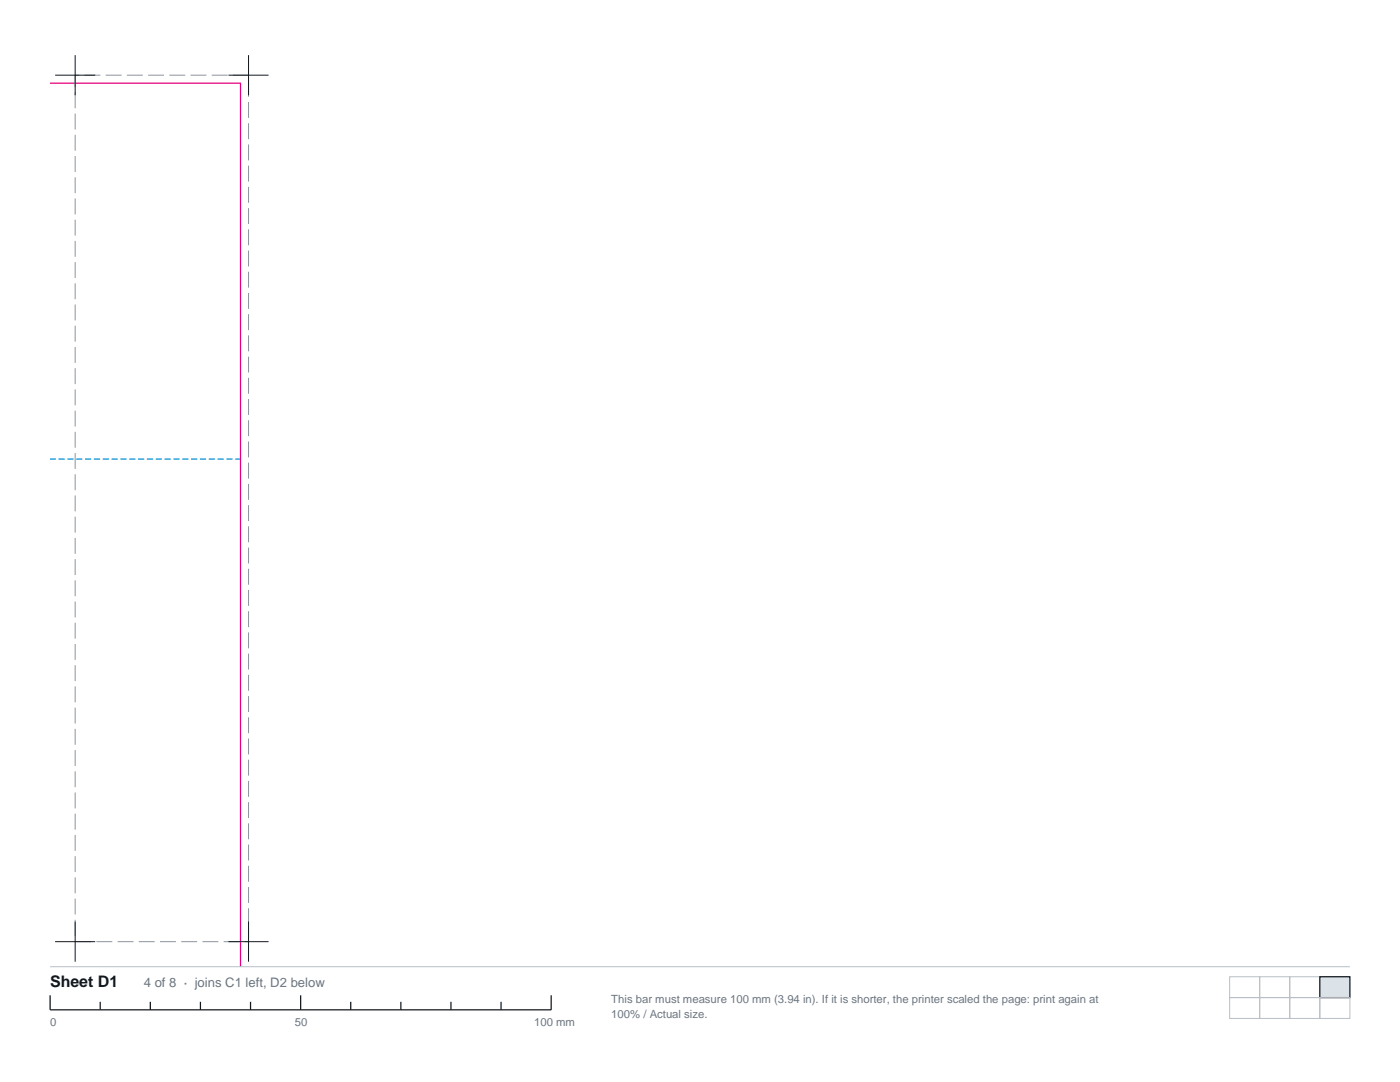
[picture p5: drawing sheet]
<svg xmlns="http://www.w3.org/2000/svg" width="279mm" height="216mm" viewBox="0 0 279 216" stroke-linecap="round" stroke-linejoin="round" font-family="sans-serif">
<defs><g id="words">
<text font-size="3.2" fill="#12171c" x="10" y="196.9">Sheet D1</text>
<text font-size="2.6" fill="#6b7580" x="28.7" y="196.9">4 of 8 · joins C1 left, D2 below</text>
<g font-size="2.3" fill="#6b7580">
<text x="122" y="200.1">This bar must measure 100 mm (3.94 in). If it is shorter, the printer scaled the page: print again at</text>
<text x="122" y="203.2">100% / Actual size.</text>
<text x="10" y="204.7">0</text>
<text x="58.9" y="204.7">50</text>
<text x="106.6" y="204.7">100 mm</text>
</g>
</g></defs>
<path d="M10 91.6h38" fill="none" stroke="#008fd4" stroke-width=".25" stroke-dasharray="1.1 .7"/>
<path d="M10 16.6h38v176.3" fill="none" stroke="#e6007d" stroke-width=".25"/>
<path d="M15 15h34.6v172.9h-34.6z" fill="none" stroke="#8c949e" stroke-width=".2" stroke-dasharray="3.2 1.1" stroke-linecap="butt"/>
<path d="M11 15h8M15 11v8M45.6 15h8M49.6 11v8M11 187.9h8M15 183.9v8M45.6 187.9h8M49.6 183.9v8" fill="none" stroke="#12171c" stroke-width=".2"/>
<path d="M10 192.9h259.4M245.4 194.9h6v4.2h-6zM251.4 194.9h6v4.2h-6zM257.4 194.9h6v4.2h-6z" fill="none" stroke="#b8bfc7" stroke-width=".2"/>
<path d="M10 198.6v2.9h100v-2.9M20 199.9v1.6M30 199.9v1.6M40 199.9v1.6M50 199.9v1.6M60 198.6v2.9M70 199.9v1.6M80 199.9v1.6M90 199.9v1.6M100 199.9v1.6" fill="none" stroke="#12171c" stroke-width=".25"/>
<path d="M263.4 194.9h6v4.2h-6z" fill="#dbe3e8" stroke="#12171c" stroke-width=".25"/>
<path d="M245.4 199.1h6v4.1h-6zM251.4 199.1h6v4.1h-6zM257.4 199.1h6v4.1h-6zM263.4 199.1h6v4.1h-6z" fill="none" stroke="#b8bfc7" stroke-width=".2"/>
<use href="#words"/>
</svg>
